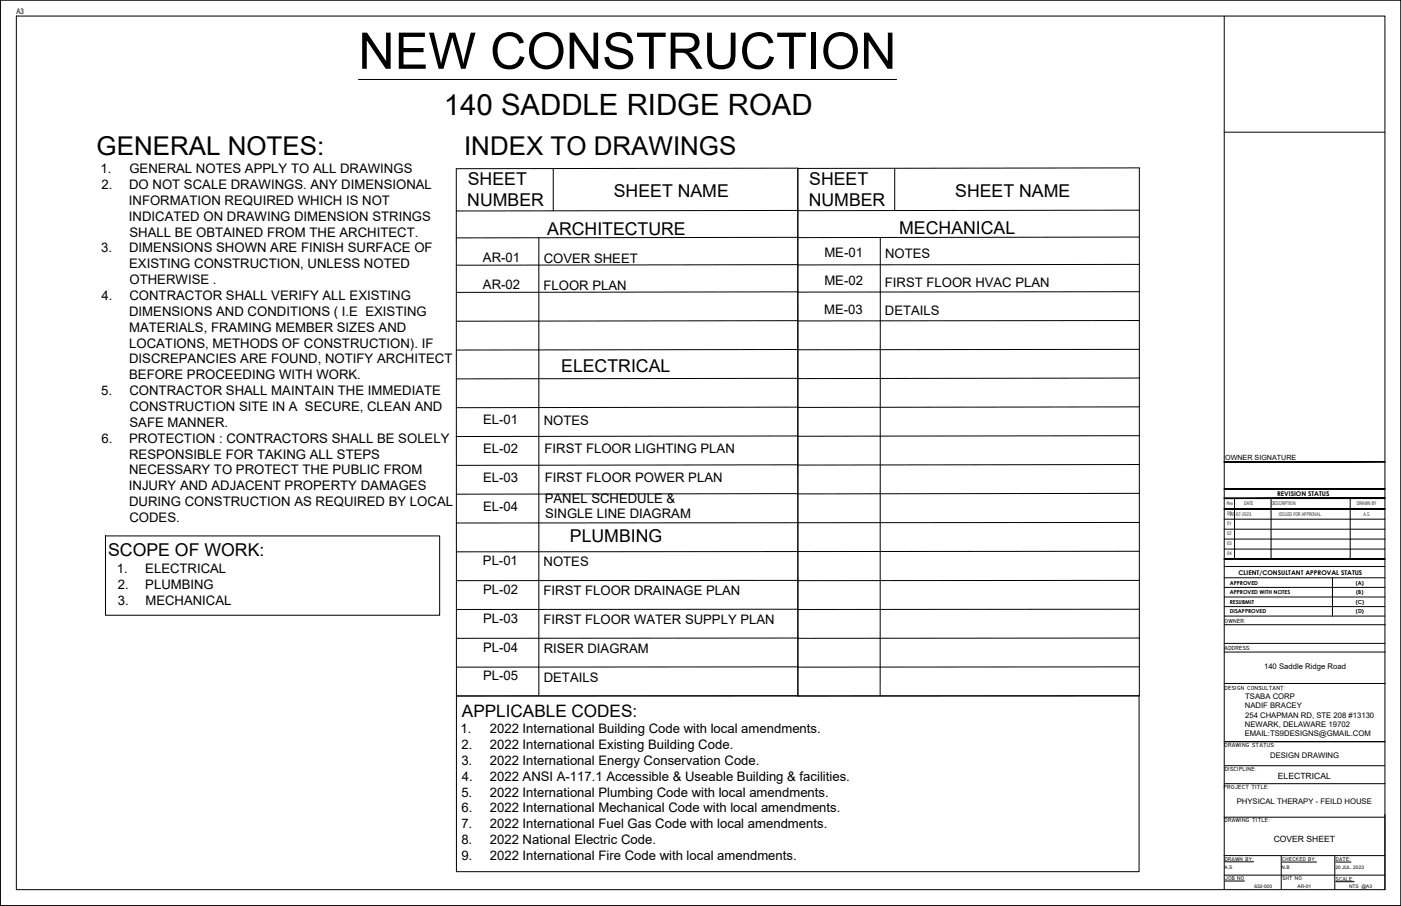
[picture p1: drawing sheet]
<svg xmlns="http://www.w3.org/2000/svg" width="432mm" height="279mm" viewBox="0 0 432 279" stroke-linecap="round" stroke-linejoin="round" font-family="sans-serif">
<defs><g id="words">
<text font-size="15.6" x="110.4" y="21.2">NEW CONSTRUCTION</text>
<text font-size="9.1" x="136.8" y="35.5">140 SADDLE RIDGE ROAD</text>
<g font-size="8">
<text x="29.8" y="47.8">GENERAL NOTES:</text>
<text x="143" y="47.7">INDEX TO DRAWINGS</text>
</g>
<g font-size="5.5">
<text x="144.2" y="57.1">SHEET</text>
<text x="249.4" y="57">SHEET</text>
<text x="144" y="63.6">NUMBER</text>
<text x="189.2" y="60.9">SHEET NAME</text>
<text x="249.3" y="63.5">NUMBER</text>
<text x="294.4" y="60.8">SHEET NAME</text>
<text x="168.7" y="72.6">ARCHITECTURE</text>
<text x="277.2" y="72">MECHANICAL</text>
<text x="173" y="114.8">ELECTRICAL</text>
<text x="175.6" y="167.2">PLUMBING</text>
<text x="33.3" y="171.4">SCOPE OF WORK:</text>
</g>
<text font-size="5.3" x="142.4" y="221">APPLICABLE CODES:</text>
<g font-size="4.1">
<text x="30.9" y="53.3">1.</text>
<text x="39.9" y="53.3">GENERAL NOTES APPLY TO ALL DRAWINGS</text>
<text x="31.2" y="58.3">2.</text>
<text x="39.8" y="58.3">DO NOT SCALE DRAWINGS. ANY DIMENSIONAL</text>
<text x="39.7" y="63.2">INFORMATION REQUIRED WHICH IS NOT</text>
<text x="39.7" y="68">INDICATED ON DRAWING DIMENSION STRINGS</text>
<text x="31.2" y="77.8">3.</text>
<text x="39.8" y="77.8">DIMENSIONS SHOWN ARE FINISH SURFACE OF</text>
<text x="39.9" y="72.9">SHALL BE OBTAINED FROM THE ARCHITECT.</text>
<text x="39.8" y="82.7">EXISTING CONSTRUCTION, UNLESS NOTED</text>
<text x="39.9" y="87.6">OTHERWISE .</text>
<text x="31.3" y="92.5">4.</text>
<text x="39.9" y="92.5">CONTRACTOR SHALL VERIFY ALL EXISTING</text>
<text x="39.8" y="97.4">DIMENSIONS AND CONDITIONS ( I.E EXISTING</text>
<text x="39.8" y="102.3">MATERIALS, FRAMING MEMBER SIZES AND</text>
<text x="39.8" y="107.2">LOCATIONS, METHODS OF CONSTRUCTION). IF</text>
<text x="39.8" y="112.1">DISCREPANCIES ARE FOUND, NOTIFY ARCHITECT</text>
<text x="39.8" y="117">BEFORE PROCEEDING WITH WORK.</text>
<text x="31.2" y="121.8">5.</text>
<text x="39.9" y="121.8">CONTRACTOR SHALL MAINTAIN THE IMMEDIATE</text>
<text x="39.9" y="126.7">CONSTRUCTION SITE IN A SECURE, CLEAN AND</text>
<text x="39.9" y="131.6">SAFE MANNER.</text>
<text x="31.2" y="136.5">6.</text>
<text x="39.8" y="136.5">PROTECTION : CONTRACTORS SHALL BE SOLELY</text>
<text x="39.8" y="141.4">RESPONSIBLE FOR TAKING ALL STEPS</text>
<text x="39.8" y="146.3">NECESSARY TO PROTECT THE PUBLIC FROM</text>
<text x="39.7" y="151.2">INJURY AND ADJACENT PROPERTY DAMAGES</text>
<text x="39.8" y="156.1">DURING CONSTRUCTION AS REQUIRED BY LOCAL</text>
<text x="39.9" y="161">CODES.</text>
</g>
<g font-size="4">
<text x="148.8" y="80.6">AR-01</text>
<text x="167.6" y="81.1">COVER SHEET</text>
<text x="254.1" y="79.1">ME-01</text>
<text x="272.8" y="79.5">NOTES</text>
<text x="148.8" y="89.1">AR-02</text>
<text x="167.5" y="89.5">FLOOR PLAN</text>
<text x="254.1" y="88">ME-02</text>
<text x="272.8" y="88.4">FIRST FLOOR HVAC PLAN</text>
<text x="254" y="96.9">ME-03</text>
<text x="272.8" y="97.3">DETAILS</text>
<text x="148.9" y="130.8">EL-01</text>
<text x="167.6" y="131.2">NOTES</text>
<text x="148.9" y="139.7">EL-02</text>
<text x="167.9" y="139.6">FIRST FLOOR LIGHTING PLAN</text>
<text x="148.9" y="148.6">EL-03</text>
<text x="167.9" y="148.5">FIRST FLOOR POWER PLAN</text>
<text x="167.9" y="155">PANEL SCHEDULE &amp;</text>
<text x="148.9" y="157.5">EL-04</text>
<text x="168" y="159.9">SINGLE LINE DIAGRAM</text>
<text x="36" y="176.7">1.</text>
<text x="44.8" y="176.7">ELECTRICAL</text>
<text x="148.8" y="174.3">PL-01</text>
<text x="167.6" y="174.7">NOTES</text>
<text x="36.3" y="181.6">2.</text>
<text x="44.8" y="181.6">PLUMBING</text>
<text x="148.9" y="183.2">PL-02</text>
<text x="167.6" y="183.6">FIRST FLOOR DRAINAGE PLAN</text>
<text x="36.3" y="186.4">3.</text>
<text x="44.8" y="186.4">MECHANICAL</text>
<text x="148.9" y="192.1">PL-03</text>
<text x="167.6" y="192.4">FIRST FLOOR WATER SUPPLY PLAN</text>
<text x="148.9" y="201">PL-04</text>
<text x="167.6" y="201.3">RISER DIAGRAM</text>
<text x="148.9" y="209.8">PL-05</text>
<text x="167.6" y="210.2">DETAILS</text>
<text x="141.9" y="226.2">1.</text>
<text x="151" y="226.2">2022 International Building Code with local amendments.</text>
<text x="142.2" y="231.1">2.</text>
<text x="151" y="231.1">2022 International Existing Building Code.</text>
<text x="142.2" y="235.9">3.</text>
<text x="151" y="235.9">2022 International Energy Conservation Code.</text>
<text x="142.2" y="245.7">5.</text>
<text x="142.3" y="240.8">4.</text>
<text x="151" y="240.8">2022 ANSI A-117.1 Accessible &amp; Useable Building &amp; facilities.</text>
<text x="151" y="245.7">2022 International Plumbing Code with local amendments.</text>
<text x="142.2" y="250.5">6.</text>
<text x="151" y="250.5">2022 International Mechanical Code with local amendments.</text>
<text x="142.2" y="255.4">7.</text>
<text x="151" y="255.4">2022 International Fuel Gas Code with local amendments.</text>
<text x="142.2" y="260.3">8.</text>
<text x="151" y="260.3">2022 National Electric Code.</text>
<text x="142.2" y="265.2">9.</text>
<text x="151" y="265.2">2022 International Fire Code with local amendments.</text>
</g>
<g font-size="2.6">
<text x="393.9" y="240.1">ELECTRICAL</text>
<text x="392.6" y="259.8">COVER SHEET</text>
</g>
<g font-size="2.4">
<text x="5" y="4.4">A3</text>
<text x="389.6" y="206.3">140 Saddle Ridge Road</text>
<text x="383.8" y="215.5">TSABA CORP</text>
<text x="383.7" y="218.4">NADIF BRACEY</text>
<text x="383.8" y="221.3">254 CHAPMAN RD, STE 208 #13130</text>
<text x="383.6" y="227">EMAIL:TS9DESIGNS@GMAIL.COM</text>
<text x="383.7" y="224.1">NEWARK, DELAWARE 19702</text>
<text x="391.5" y="233.9">DESIGN DRAWING</text>
<text x="381.2" y="247.8">PHYSICAL THERAPY - FEILD HOUSE</text>
</g>
<text font-size="2.2" x="377.6" y="141.9">OWNER SIGNATURE</text>
<g font-size="2">
<text x="393.6" y="152.9">REVISION STATUS</text>
<text x="381.7" y="177.2">CLIENT/CONSULTANT APPROVAL STATUS</text>
</g>
<g font-size="1.8">
<text x="377.4" y="192.1">OWNER:</text>
<text x="377.4" y="200.5">ADDRESS:</text>
<text x="377.4" y="212.6">DESIGN CONSULTANT:</text>
<text x="377.4" y="230.3">DRAWING STATUS:</text>
<text x="377.5" y="237.6">DISCIPLINE:</text>
<text x="377.2" y="243.3">PROJECT TITLE:</text>
<text x="377.4" y="253.5">DRAWING TITLE:</text>
</g>
<g font-size="1.7">
<text x="379" y="183.2">APPROVED WITH NOTES</text>
<text x="379" y="180.3">APPROVED</text>
<text x="417.9" y="180.3">(A)</text>
<text x="418" y="183.2">(B)</text>
<text x="379" y="186.1">RESUBMIT</text>
<text x="379" y="189.1">DISAPPROVED</text>
<text x="417.8" y="186.2">(C)</text>
<text x="417.9" y="189.1">(D)</text>
<text x="377.5" y="265.5">DRAWN BY:</text>
<text x="395.2" y="265.6">CHECKED BY:</text>
<text x="411.7" y="265.6">DATE:</text>
<text x="377.5" y="271.4">JOB NO</text>
<text x="395.3" y="271.3">SHT NO</text>
<text x="411.7" y="271.6">SCALE:</text>
</g>
<g font-size="1.5">
<text x="378.1" y="155.7">Rev</text>
<text x="383.4" y="155.8">DATE</text>
<text x="391.8" y="155.6">DESCRIPTION</text>
<text x="418.2" y="155.7">DRAWN BY</text>
<text x="378.2" y="161.9">01</text>
<text x="378.2" y="158.9">0020-07-2023</text>
<text x="394.1" y="159.1">ISSUED FOR APPROVAL</text>
<text x="420.3" y="159.1">A.S</text>
<text x="378.2" y="165">02</text>
<text x="378.2" y="168">03</text>
<text x="378.2" y="171.1">04</text>
<text x="377.4" y="268">A.S</text>
<text x="395" y="268">N.B</text>
<text x="411.6" y="267.9">20 JUL. 2023</text>
<text x="386.6" y="273.8">632-003</text>
<text x="399.9" y="273.8">AR-01</text>
<text x="415.8" y="273.8">NTS @A3</text>
</g>
</g></defs>
<!-- layer: TXT-E -->
<path d="M110.4 24.5h166" fill="none" stroke="#000" stroke-width=".31"/>
<!-- layer: WALLS -->
<g fill="none" stroke="#000" stroke-width=".31">
<path d="M140.6 52l105.3-.1v162.7v-162.7l105.3-.1v162.7l-210.5 .1zM170.5 52v13M275.8 51.9v13M166.1 73.3v141.3M245.9 64.9l-105.3 .2M245.9 73.2l-105.3 .2M271.3 73.2v141.4M351.2 64.8l-105.3 .2M351.2 73.1l-105.3 .2M245.9 90l-105.3 .2M245.9 98.9l-105.3 .2M245.9 81.6l-105.3 .2"/>
<path d="M351.2 90l-105.3 .1M351.2 98.8l-105.3 .2M351.2 81.5l-105.3 .2M245.9 107.8l-105.3 .1M245.9 116.7l-105.3 .1M351.2 107.7l-105.3 .2M351.2 116.6l-105.3 .2M245.9 125.6l-105.3 .1M245.9 134.5l-105.3 .1M351.2 125.5l-105.3 .1M351.2 134.4l-105.3 .1M245.9 143.3l-105.3 .2"/>
<path d="M245.9 152.2l-105.3 .2M351.2 143.3l-105.3 .1M351.2 152.1l-105.3 .2M351.2 161.1l-210.5 .2M351.2 170l-210.5 .2M351.2 179l-210.5 .1M351.2 187.9l-210.5 .1M351.2 196.8h-210.5M351.2 205.7h-210.5"/>
</g>
<!-- layer: WALL -->
<path d="M32.5 165.3h103v24.4h-103zM140.7 214.6h210.4v54.2h-210.4z" fill="none" stroke="#000" stroke-width=".31"/>
<!-- layer: SEAL -->
<g fill="none" stroke="#000" stroke-width=".31">
<path d="M.1 0h431.7v279.3h-431.7zM5 5h421.8v269.4h-421.8zM377.3 5v269.4M377.3 40.8h49.5M410.7 178.2v11.8M377.3 192.7h49.6M377.3 210.8h49.6M377.3 201.1h49.6M377.3 228.7h49.5M377.3 236.1h49.5M377.3 241.7h49.5M377.3 252h49.5"/>
<path d="M426.8 251.2v23.2M377.2 263.9h49.6M377.3 269.9h49.5M394.9 263.9v10.5M411.4 263.9v10.5"/>
</g>
<!-- layer: TEXT -->
<path d="M377.5 265.8h8.9M377.5 271.7h6M395.2 265.9h10.6M411.7 265.9h4.7M411.7 271.9h5.7" fill="none" stroke="#000" stroke-width=".31"/>
<!-- layer: title block -->
<g fill="none" stroke="#000" stroke-width=".31">
<path d="M380.5 153.6v18.7M391.8 153.6v18.7M416.1 153.6v18.7M377.3 166.2h49.5M377.3 169.3h49.5M377.3 163.2h49.5M377.3 160.1h49.5M377.3 178.2h49.5M377.3 174.7h49.5M377.3 181.1h49.5M377.3 184.1h49.5M377.3 187.1h49.5"/>
<path d="M377.3 190h49.5M377.3 198.4h49.5"/>
</g>
<g fill="#000" stroke="#000" stroke-width=".31">
<path d="M377.3 156.8v.3l49.5-.3zM377.3 157.1l49.5-.3v.3z"/>
<path d="M377.3 153.5v.3l49.5-.3zM377.3 153.8l49.5-.3v.3z"/>
<path d="M377.3 142.3v.2l49.5-.2zM377.3 142.5l49.5-.2v.2z"/>
<path d="M377.3 150.7v.2l49.5-.2zM377.3 150.9l49.5-.2v.2z"/>
<path d="M377.3 172.3v.2l49.5-.2zM377.3 172.5l49.5-.2v.2z"/>
</g>
<use href="#words"/>
</svg>
